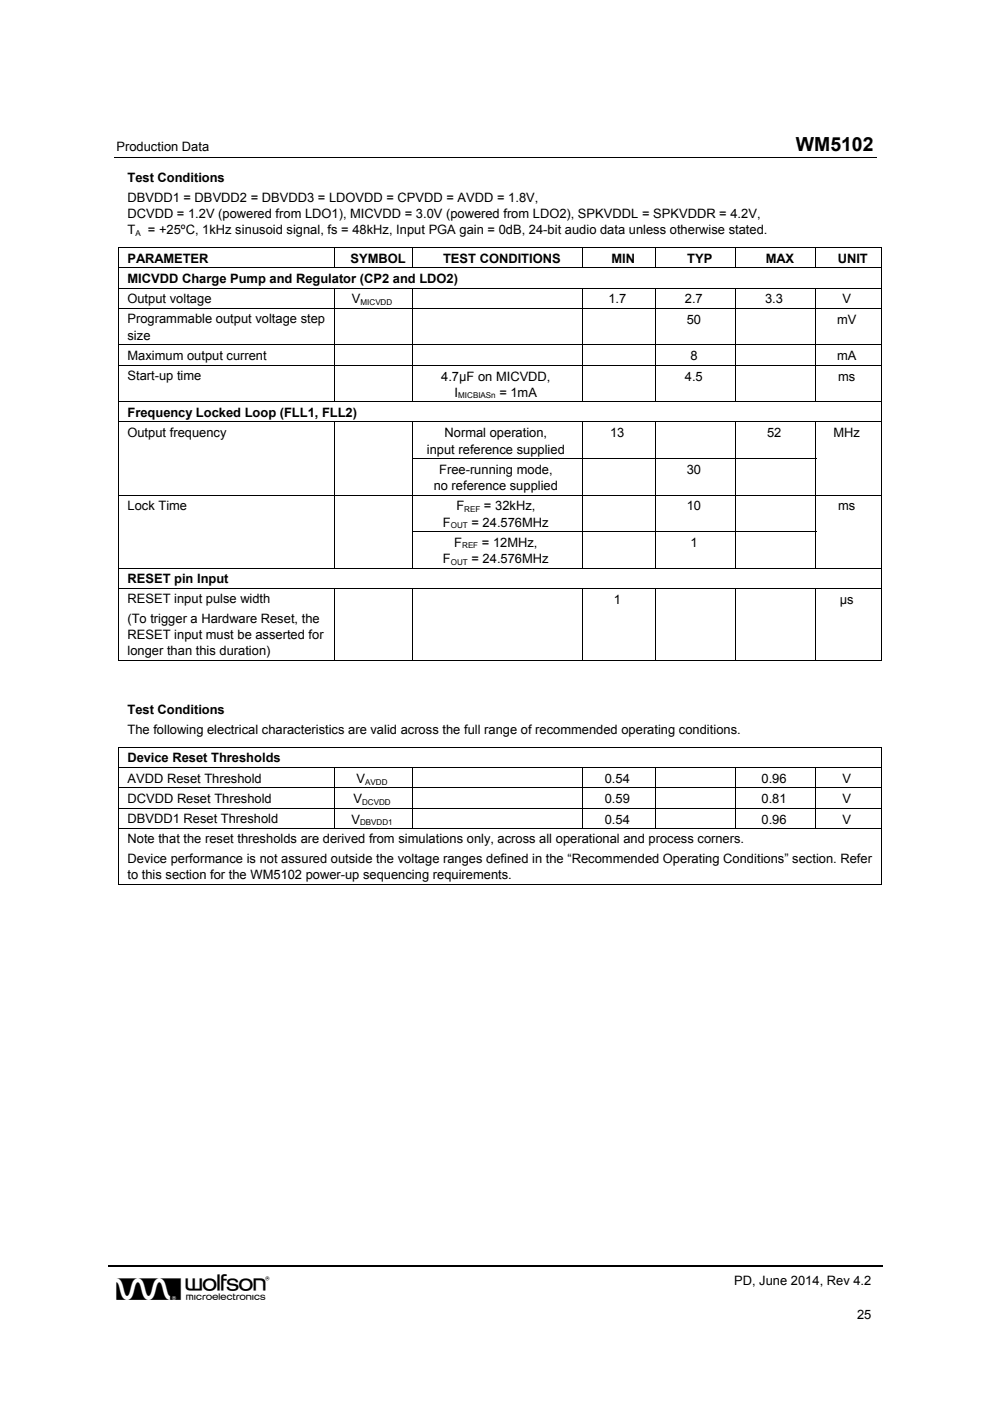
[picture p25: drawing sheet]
<svg xmlns="http://www.w3.org/2000/svg" width="210mm" height="297mm" viewBox="0 0 210 297" stroke-linecap="round" stroke-linejoin="round" font-family="sans-serif">
<defs><g id="words">
<text font-size="6.9" x="24.7" y="275.7">w</text>
<text font-size="4.1" x="168.7" y="32.1">WM5102</text>
<g font-size="2.7">
<text x="24.7" y="32.1">Production Data</text>
<text x="27" y="38.7">Test Conditions</text>
<text x="27" y="42.8">DBVDD1 = DBVDD2 = DBVDD3 = LDOVDD = CPVDD = AVDD = 1.8V,</text>
<text x="27" y="46.2">DCVDD = 1.2V (powered from LDO1), MICVDD = 3.0V (powered from LDO2), SPKVDDL = SPKVDDR = 4.2V,</text>
<text x="27" y="49.7">T</text>
<text x="31.3" y="49.7">= +25ºC, 1kHz sinusoid signal, fs = 48kHz, Input PGA gain = 0dB, 24-bit audio data unless otherwise stated.</text>
<text x="27" y="55.7">PARAMETER</text>
<text x="27" y="60">MICVDD Charge Pump and Regulator (CP2 and LDO2)</text>
<text x="74.3" y="55.7">SYMBOL</text>
<text x="94" y="55.7">TEST CONDITIONS</text>
<text x="129.7" y="55.7">MIN</text>
<text x="145.7" y="55.7">TYP</text>
<text x="162.4" y="55.7">MAX</text>
<text x="177.6" y="55.7">UNIT</text>
<text x="27" y="64.3">Output voltage</text>
<text x="74.6" y="64.3">V</text>
<text x="129" y="64.3">1.7</text>
<text x="145.2" y="64.3">2.7</text>
<text x="162.2" y="64.3">3.3</text>
<text x="178.6" y="64.3">V</text>
<text x="27" y="68.6">Programmable output voltage step</text>
<text x="145.6" y="68.6">50</text>
<text x="177.5" y="68.6">mV</text>
<text x="27" y="72">size</text>
<text x="27" y="76.3">Maximum output current</text>
<text x="146.4" y="76.4">8</text>
<text x="177.5" y="76.4">mA</text>
<text x="27" y="80.6">Start-up time</text>
<text x="93.5" y="80.7">4.7µF on MICVDD,</text>
<text x="145.2" y="80.7">4.5</text>
<text x="177.7" y="80.7">ms</text>
<text x="27" y="88.4">Frequency Locked Loop (FLL1, FLL2)</text>
<text x="96.4" y="84.1">I</text>
<text x="105.9" y="84.1">= 1mA</text>
<text x="27" y="92.7">Output frequency</text>
<text x="94.3" y="92.7">Normal operation,</text>
<text x="129.3" y="92.7">13</text>
<text x="162.6" y="92.7">52</text>
<text x="176.7" y="92.7">MHz</text>
<text x="90.5" y="96.2">input reference supplied</text>
<text x="93.1" y="100.5">Free-running mode,</text>
<text x="145.6" y="100.5">30</text>
<text x="91.9" y="103.9">no reference supplied</text>
<text x="27" y="108.1">Lock Time</text>
<text x="93.9" y="111.7">F</text>
<text x="96.8" y="108.2">F</text>
<text x="100" y="111.7">= 24.576MHz</text>
<text x="102.6" y="108.2">= 32kHz,</text>
<text x="145.6" y="108.2">10</text>
<text x="177.7" y="108.2">ms</text>
<text x="93.9" y="119.4">F</text>
<text x="96.3" y="116">F</text>
<text x="100" y="119.4">= 24.576MHz</text>
<text x="102.2" y="116">= 12MHz,</text>
<text x="146.4" y="116">1</text>
<text x="27" y="123.6">RESET pin Input</text>
<text x="27" y="127.9">RESET input pulse width</text>
<text x="130.1" y="128">1</text>
<text x="178.1" y="128">µs</text>
<text x="27" y="132.1">(To trigger a Hardware Reset, the</text>
<text x="27" y="135.5">RESET input must be asserted for</text>
<text x="27" y="138.9">longer than this duration)</text>
<text x="27" y="151.5">Test Conditions</text>
<text x="27" y="155.6">The following electrical characteristics are valid across the full range of recommended operating conditions.</text>
<text x="27" y="161.6">Device Reset Thresholds</text>
<text x="27" y="165.9">AVDD Reset Threshold</text>
<text x="75.6" y="166">V</text>
<text x="128.2" y="166">0.54</text>
<text x="161.5" y="166">0.96</text>
<text x="178.6" y="166">V</text>
<text x="27" y="170.2">DCVDD Reset Threshold</text>
<text x="75" y="170.3">V</text>
<text x="128.2" y="170.3">0.59</text>
<text x="161.5" y="170.3">0.81</text>
<text x="178.6" y="170.3">V</text>
<text x="27" y="174.5">DBVDD1 Reset Threshold</text>
<text x="27" y="178.8">Note that the reset thresholds are derived from simulations only, across all operational and process corners.</text>
<text x="74.5" y="174.6">V</text>
<text x="128.2" y="174.6">0.54</text>
<text x="161.5" y="174.6">0.96</text>
<text x="178.6" y="174.6">V</text>
<text x="27" y="183">Device performance is not assured outside the voltage ranges defined in the “Recommended Operating Conditions” section. Refer</text>
<text x="27" y="186.4">to this section for the WM5102 power-up sequencing requirements.</text>
<text x="155.7" y="272.4">PD, June 2014, Rev 4.2</text>
<text x="181.7" y="279.6">25</text>
</g>
<g font-size="1.7">
<text x="28.7" y="50">A</text>
<text x="76.5" y="64.7">MICVDD</text>
<text x="97.2" y="84.5">MICBIASn</text>
<text x="95.6" y="112">OUT</text>
<text x="98.4" y="108.6">REF</text>
<text x="95.6" y="119.7">OUT</text>
<text x="98" y="116.3">REF</text>
<text x="77.4" y="166.3">AVDD</text>
<text x="76.8" y="170.6">DCVDD</text>
<text x="76.3" y="174.9">DBVDD1</text>
</g>
</g></defs>
<g fill="none" stroke="#000" stroke-width=".21">
<path d="M24.2 33.4h161.6M25.1 52.5h161.8M25.1 56.8h161.8M25.2 52.6v4.1M25.2 56.9v4.1M71 52.6v4.1M87.5 52.6v4.1M123.5 52.6v4.1M138.9 52.6v4.1M156 52.6v4.1M173 52.6v4.1M186.8 52.6v4.1"/>
<path d="M186.8 56.9v4.1M25.1 61.1h161.8M25.1 65.4h161.8M25.1 73.1h161.8M25.1 77.4h161.8M25.2 61.2v4.1M25.2 65.5v7.5M25.2 73.2v4.2M25.2 77.5v7.6M71 61.2v4.1M71 65.5v7.5M71 73.2v4.2"/>
<path d="M71 77.5v7.6M87.5 61.2v4.1M87.5 65.5v7.5M87.5 73.2v4.2M87.5 77.5v7.6M123.5 61.2v4.1M123.5 65.5v7.5M123.5 73.2v4.2M123.5 77.5v7.6M138.9 61.2v4.1M138.9 65.5v7.5M138.9 73.2v4.2"/>
<path d="M138.9 77.5v7.6M156 61.2v4.1M156 65.5v7.5M156 73.2v4.2M156 77.5v7.6M173 61.2v4.1M173 65.5v7.5M173 73.2v4.2M173 77.5v7.6M186.8 61.2v4.1M186.8 65.5v7.5M186.8 73.2v4.2"/>
<path d="M186.8 77.5v7.6M25.1 85.2h161.8M25.1 89.5h161.8M25.2 85.3v4.1M25.2 89.6v7.5M25.2 97.3v7.6M71 89.6v7.5M71 97.3v7.6M87.4 97.2h85.7M87.5 89.6v7.5M87.5 97.3v7.6M123.5 89.6v7.5"/>
<path d="M123.5 97.3v7.6M138.9 89.6v7.5M138.9 97.3v7.6M156 89.6v7.5M156 97.3v7.6M173 89.6v7.5M173 97.3v7.6M186.8 85.3v4.1M186.8 89.6v7.5M186.8 97.3v7.6M25.1 105h161.8M25.2 105.1v7.5"/>
<path d="M25.2 112.8v7.6M71 105.1v7.5M71 112.8v7.6M87.4 112.7h85.7M87.5 105.1v7.5M87.5 112.8v7.6M123.5 105.1v7.5M123.5 112.8v7.6M138.9 105.1v7.5M138.9 112.8v7.6M156 105.1v7.5M156 112.8v7.6"/>
<path d="M173 105.1v7.5M173 112.8v7.6M186.8 105.1v7.5M186.8 112.8v7.6M25.1 120.4h161.8M25.1 124.7h161.8M25.2 120.5v4.2M25.2 124.8v15.3M71 124.8v15.3M87.5 124.8v15.3M123.5 124.8v15.3M138.9 124.8v15.3"/>
<path d="M156 124.8v15.3M173 124.8v15.3M186.8 120.5v4.2M186.8 124.8v15.3M25.1 140.1h45.8M25.1 158.4h161.8M25.2 158.5v4.2M71.1 140.1h16.3M87.5 140.1h35.9M123.6 140.1h15.3M139 140.1h16.9M156.1 140.1h16.8"/>
<path d="M173.1 140.1h13.6M186.8 158.5v4.2M25.1 162.7h161.8M25.1 167h161.8M25.1 171.3h161.8M25.1 175.6h161.8M25.2 162.8v4.2M25.2 167.1v4.2M25.2 171.4v4.2M25.2 175.7v11.9M71 162.8v4.2M71 167.1v4.2"/>
<path d="M71 171.4v4.2M87.5 162.8v4.2M87.5 167.1v4.2M87.5 171.4v4.2M123.5 162.8v4.2M123.5 167.1v4.2M123.5 171.4v4.2M138.9 162.8v4.2M138.9 167.1v4.2M138.9 171.4v4.2M156 162.8v4.2M156 167.1v4.2"/>
<path d="M156 171.4v4.2M173 162.8v4.2M173 167.1v4.2M173 171.4v4.2M186.8 162.8v4.2M186.8 167.1v4.2M186.8 171.4v4.2M186.8 175.7v11.9M25.1 187.5h161.6"/>
</g>
<path d="M22.9 268.3h164.2" fill="none" stroke="#000" stroke-width=".32"/>
<path d="M25.1 52.4h.2v.2h-.2zM25.1 97.1h.2v.2h-.2zM70.9 97.1h.2v.2h-.2zM186.7 97.1h.2v.2h-.2zM25.1 112.6h.2v.2h-.2zM70.9 112.6h.2v.2h-.2zM186.7 112.6h.2v.2h-.2zM25.1 158.3h.2v.2h-.2zM186.7 140h.2v.1h-.2zM186.7 187.4h.2v.2h-.2z" fill="#000"/>
<use href="#words"/>
</svg>
